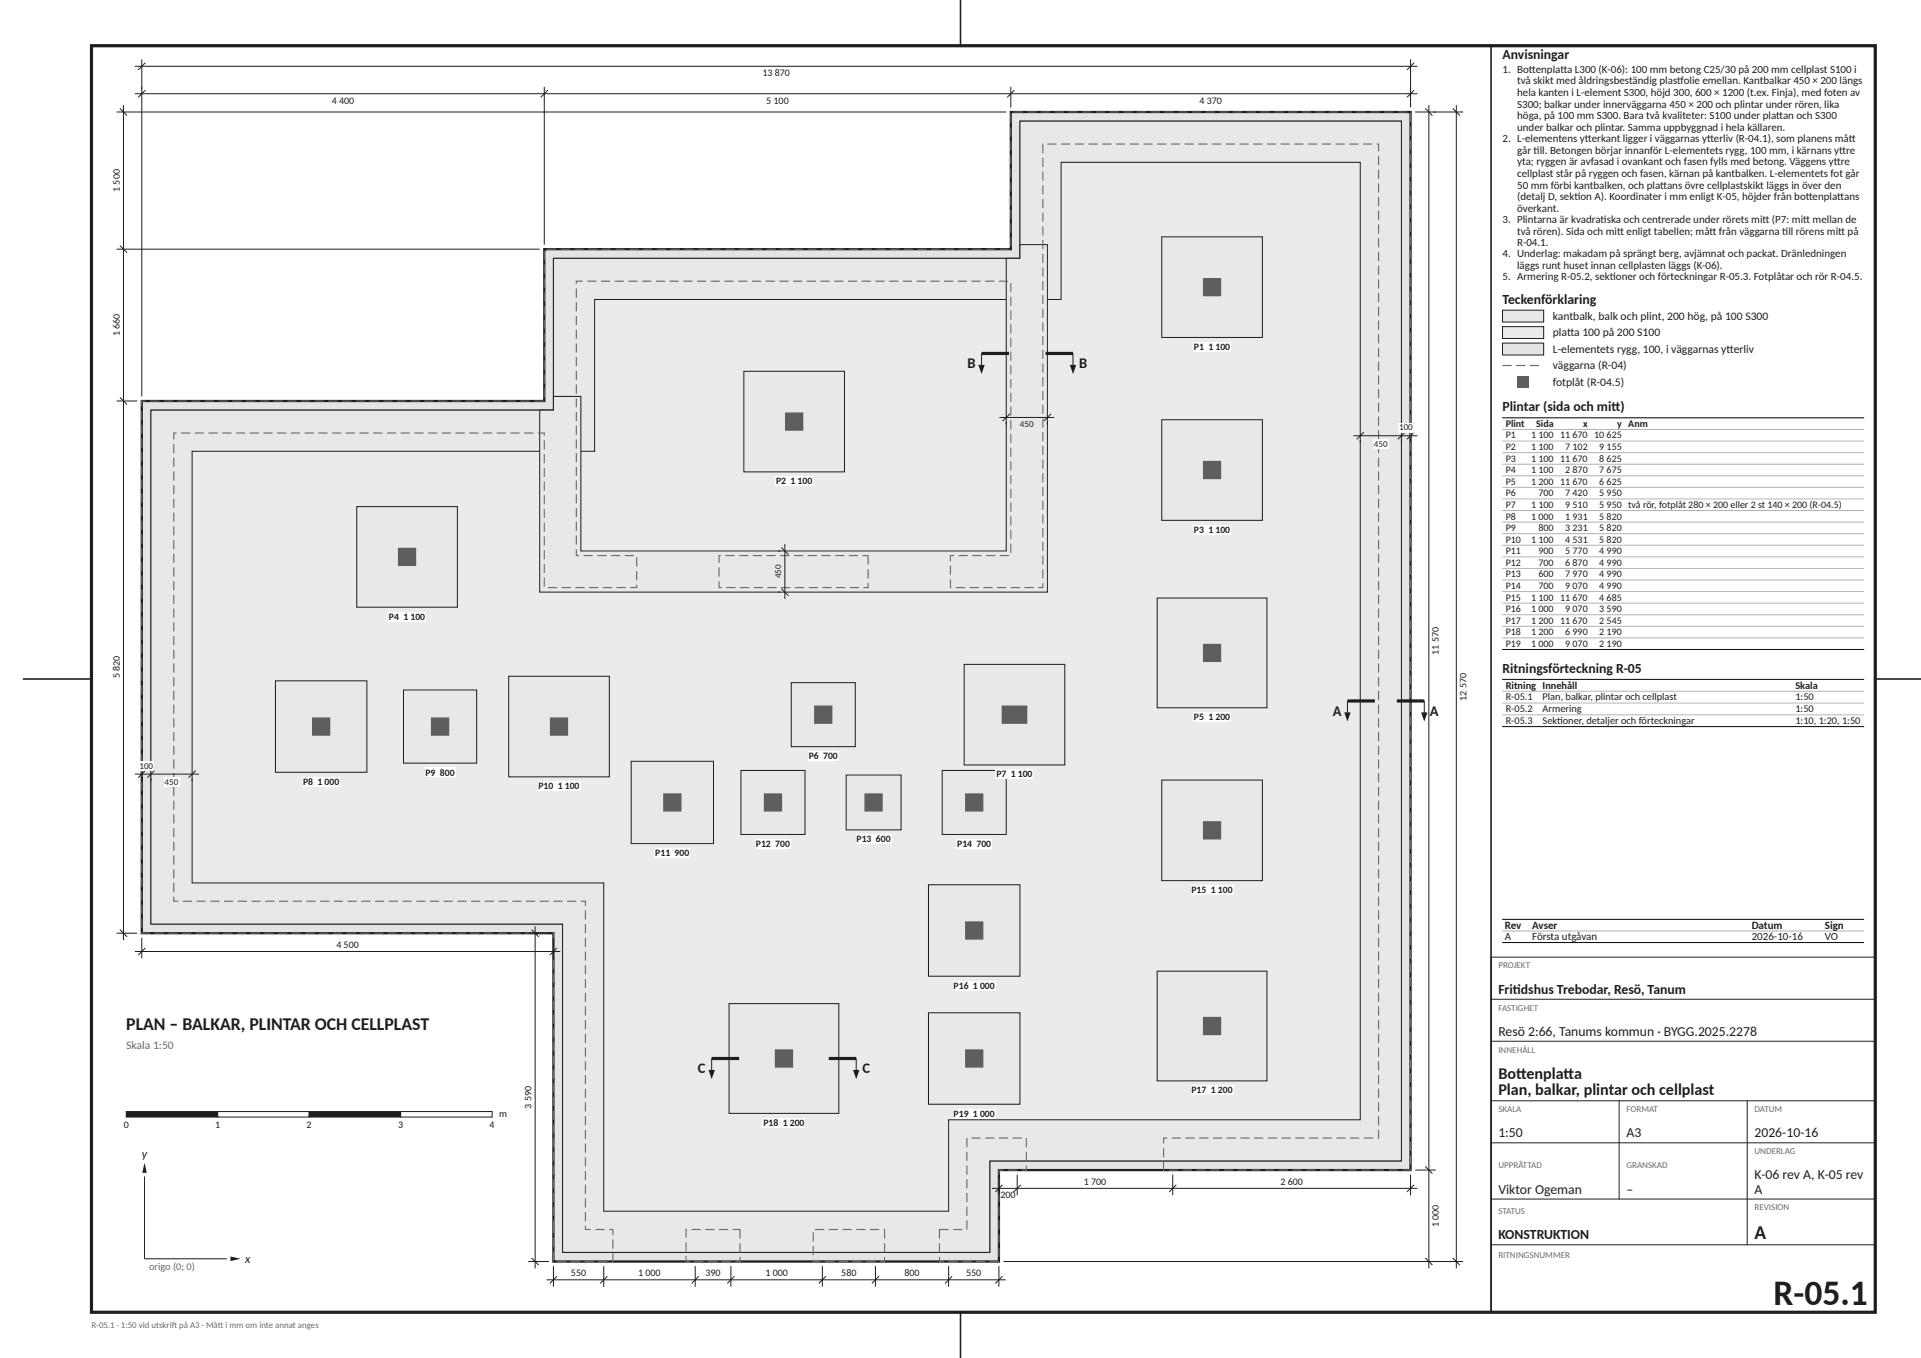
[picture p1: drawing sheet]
<svg xmlns="http://www.w3.org/2000/svg" width="420mm" height="297mm" viewBox="0 0 420 297" stroke-linecap="round" stroke-linejoin="round" font-family="sans-serif">
<defs><g id="words">
<text font-size="7.8" fill="#1e1e1e" x="387.8" y="285.4">R-05.1</text>
<text font-size="4.2" fill="#1e1e1e" x="383.6" y="271">A</text>
<text font-size="3.9" fill="#1e1e1e" x="27.6" y="225.3">PLAN – BALKAR, PLINTAR OCH CELLPLAST</text>
<g font-size="3.5" fill="#1e1e1e">
<text x="327.6" y="236.1">Bot</text>
<text x="327.6" y="239.6">Plan, balkar, plintar och cellplast</text>
<text x="331.5" y="236.1">tenplat</text>
<text x="341.9" y="236.1">ta</text>
</g>
<g font-size="3.2" fill="#1e1e1e">
<text x="211.5" y="80.5">B</text>
<text x="235.9" y="80.5">B</text>
<text x="291.4" y="156.5">A</text>
<text x="312.6" y="156.5">A</text>
<text x="152.6" y="234.7">C</text>
<text x="188.6" y="234.7">C</text>
</g>
<g font-size="3" fill="#1e1e1e">
<text x="328.5" y="12.9">Anvisningar</text>
<text x="328.5" y="66.4">Teckenförklaring</text>
<text x="328.5" y="90">Plintar (sida och mit</text>
<text x="352.3" y="90">t)</text>
<text x="328.5" y="147.2">Ritningsförteckning R-⁠05</text>
<text x="327.6" y="217.3">Frit</text>
<text x="330.8" y="217.3">idshus Trebodar, Resö, Tanum</text>
<text x="327.6" y="226.5">Resö 2:66, Tanums kommun · BYGG.2025.2278</text>
<text x="327.6" y="248.7">1:50</text>
<text x="355.6" y="248.7">A3</text>
<text x="383.6" y="248.7">2026-10-16</text>
<text x="383.6" y="257.9">K-06 rev A, K-05 rev</text>
<text x="327.6" y="261">Viktor Ogeman</text>
<text x="355.6" y="261">–</text>
<text x="383.6" y="261">A</text>
<text x="327.6" y="271">KONSTRUKTION</text>
</g>
<g font-size="2.6" fill="#1e1e1e">
<text x="31" y="253.3">y</text>
<text x="53.6" y="276.1">x</text>
</g>
<g font-size="2.5" fill="#1e1e1e">
<text x="339.5" y="70">kantbalk, balk och plint, 200 hög, på 100 S300</text>
<text x="339.5" y="73.6">plat</text>
<text x="339.5" y="77.2">L-⁠elementets rygg, 100, i väggarnas yt</text>
<text x="342.6" y="73.6">ta 100 på 200 S100</text>
<text x="377.5" y="77.2">terliv</text>
<text x="339.5" y="80.8">väggarna (R-⁠04)</text>
<text x="339.5" y="84.4">fotplåt (R-⁠04.5)</text>
</g>
<text font-size="2.5" fill="#6b6b6b" x="27.6" y="229.5">Skala 1:50</text>
<g font-size="2.4" fill="#1e1e1e">
<text x="328.5" y="15.9">1. Bot</text>
<text x="334.3" y="15.9">tenplat</text>
<text x="341.1" y="15.9">ta L300 (K-⁠06): 100 mm betong C25/⁠30 på 200 mm cellplast S100 i</text>
<text x="331.7" y="18.4">två skikt med åldringsbeständig plast</text>
<text x="331.7" y="21">hela kanten i L-⁠element S300, höjd 300, 600 × 1200 (t.ex. Finja), med foten av</text>
<text x="331.7" y="23.5">S300; balkar under innerväggarna 450 × 200 och plintar under rören, lika</text>
<text x="366.7" y="18.4">folie emellan. Kantbalkar 450 × 200 längs</text>
<text x="331.7" y="26.1">höga, på 100 mm S300. Bara två kvaliteter: S100 under plat</text>
<text x="331.7" y="28.6">under balkar och plintar. Samma uppbyggnad i hela källaren.</text>
<text x="388.3" y="26.1">tan och S300</text>
<text x="328.5" y="31.1">2. L-⁠elementens yt</text>
<text x="331.7" y="33.6">går t</text>
<text x="335.3" y="33.6">ill. Betongen börjar innanför L-⁠elementets rygg, 100 mm, i kärnans yt</text>
<text x="346.5" y="31.1">terkant ligger i väggarnas yt</text>
<text x="373.2" y="31.1">terliv (R-⁠04.1), som planens måt</text>
<text x="402.1" y="33.6">tre</text>
<text x="404.2" y="31.1">t</text>
<text x="331.7" y="36.1">yta; ryggen är avfasad i ovankant och fasen fylls med betong. Väggens yt</text>
<text x="331.7" y="38.7">cellplast står på ryggen och fasen, kärnan på kantbalken. L-⁠elementets fot går</text>
<text x="331.7" y="41.2">50 mm förbi kantbalken, och plat</text>
<text x="363" y="41.2">tans övre cellplastskikt läggs in över den</text>
<text x="400.9" y="36.1">tre</text>
<text x="331.7" y="43.8">(detalj D, sekt</text>
<text x="331.7" y="46.3">överkant.</text>
<text x="344.2" y="43.8">ion A). Koordinater i mm enligt K-⁠05, höjder från bot</text>
<text x="394.8" y="43.8">tenplat</text>
<text x="401.7" y="43.8">tans</text>
<text x="328.5" y="48.8">3. Plintarna är kvadrat</text>
<text x="331.7" y="51.3">två rören). Sida och mit</text>
<text x="331.7" y="53.9">R-⁠04.1.</text>
<text x="350" y="48.8">iska och centrerade under rörets mit</text>
<text x="353.6" y="51.3">t enligt tabellen; måt</text>
<text x="373.8" y="51.3">t från väggarna t</text>
<text x="385.4" y="48.8">t (P7: mit</text>
<text x="389.7" y="51.3">ill rörens mit</text>
<text x="394.2" y="48.8">t mellan de</text>
<text x="401.9" y="51.3">t på</text>
<text x="328.5" y="56.3">4. Underlag: makadam på sprängt berg, avjämnat och packat. Dränledningen</text>
<text x="331.7" y="58.9">läggs runt huset innan cellplasten läggs (K-⁠06).</text>
<text x="328.5" y="61.3">5. Armering R-⁠05.2, sekt</text>
<text x="352" y="61.3">ioner och förteckningar R-⁠05.3. Fotplåtar och rör R-⁠04.5.</text>
<text x="329" y="203.1">Rev</text>
<text x="335" y="203.1">Avser</text>
<text x="383" y="203.1">Datum</text>
<text x="399" y="203.1">Sign</text>
<text x="329" y="205.6">A</text>
<text x="335" y="205.6">Första utgåvan</text>
<text x="383" y="205.6">2026-10-16</text>
<text x="399" y="205.6">VO</text>
</g>
<g font-size="2.3" fill="#1e1e1e">
<text x="329.2" y="150.6">Ritning Innehåll</text>
<text x="329.2" y="153.2">R-⁠05.1</text>
<text x="329.2" y="155.8">R-⁠05.2</text>
<text x="337.3" y="153.2">Plan, balkar, plintar och cellplast</text>
<text x="337.3" y="155.8">Armering</text>
<text x="392.5" y="150.6">Skala</text>
<text x="392.5" y="153.2">1:50</text>
<text x="392.5" y="155.8">1:50</text>
<text x="329.2" y="158.3">R-⁠05.3</text>
<text x="337.3" y="158.3">Sekt</text>
<text x="340.4" y="158.3">ioner, detaljer och förteckningar</text>
<text x="392.5" y="158.3">1:10, 1:20, 1:50</text>
</g>
<text font-size="2.3" fill="#6b6b6b" x="32.6" y="277.7">origo (0; 0)</text>
<g font-size="2.2" fill="#1e1e1e">
<text x="166.7" y="16.7">13 870</text>
<text x="72.5" y="22.7">4 400</text>
<text x="167.5" y="22.7">5 100</text>
<text x="262.2" y="22.7">4 370</text>
<text x="26.2" y="42" transform="rotate(-90 26.2 42)">1 500</text>
<text x="26.2" y="73.6" transform="rotate(-90 26.2 73.6)">1 660</text>
<text x="329.2" y="93.4">Plint</text>
<text x="329.2" y="95.9">P1</text>
<text x="334.8" y="95.9">1 100</text>
<text x="335.9" y="93.4">Sida</text>
<text x="341.1" y="95.9">11 670</text>
<text x="346.1" y="93.4">x</text>
<text x="348.6" y="95.9">10 625</text>
<text x="353.6" y="93.4">y Anm</text>
<text x="329.2" y="98.4">P2</text>
<text x="329.2" y="101">P3</text>
<text x="334.8" y="98.4">1 100</text>
<text x="334.8" y="101">1 100</text>
<text x="341.1" y="101">11 670</text>
<text x="342.2" y="98.4">7 102</text>
<text x="349.7" y="98.4">9 155</text>
<text x="349.7" y="101">8 625</text>
<text x="329.2" y="103.5">P4</text>
<text x="329.2" y="106">P5</text>
<text x="334.8" y="103.5">1 100</text>
<text x="334.8" y="106">1 200</text>
<text x="341.1" y="106">11 670</text>
<text x="342.2" y="103.5">2 870</text>
<text x="349.7" y="103.5">7 675</text>
<text x="349.7" y="106">6 625</text>
<text x="329.2" y="108.6">P6</text>
<text x="329.2" y="111.1">P7</text>
<text x="329.2" y="113.6">P8</text>
<text x="334.8" y="111.1">1 100</text>
<text x="334.8" y="113.6">1 000</text>
<text x="336.4" y="108.6">700</text>
<text x="342.2" y="108.6">7 420</text>
<text x="342.2" y="111.1">9 510</text>
<text x="342.2" y="113.6">1 931</text>
<text x="349.7" y="108.6">5 950</text>
<text x="349.7" y="111.1">5 950 två rör, fotplåt 280 × 200 eller 2 st 140 × 200 (R-⁠04.5)</text>
<text x="349.7" y="113.6">5 820</text>
<text x="329.2" y="116.2">P9</text>
<text x="329.2" y="118.7">P10</text>
<text x="334.8" y="118.7">1 100</text>
<text x="336.4" y="116.2">800</text>
<text x="342.2" y="116.2">3 231</text>
<text x="342.2" y="118.7">4 531</text>
<text x="349.7" y="116.2">5 820</text>
<text x="349.7" y="118.7">5 820</text>
<text x="329.2" y="121.2">P11</text>
<text x="329.2" y="123.8">P12</text>
<text x="336.4" y="121.2">900</text>
<text x="336.4" y="123.8">700</text>
<text x="342.2" y="121.2">5 770</text>
<text x="342.2" y="123.8">6 870</text>
<text x="349.7" y="121.2">4 990</text>
<text x="349.7" y="123.8">4 990</text>
<text x="329.2" y="126.3">P13</text>
<text x="329.2" y="128.8">P14</text>
<text x="329.2" y="131.3">P15</text>
<text x="334.8" y="131.3">1 100</text>
<text x="336.4" y="126.3">600</text>
<text x="336.4" y="128.8">700</text>
<text x="341.1" y="131.3">11 670</text>
<text x="342.2" y="126.3">7 970</text>
<text x="342.2" y="128.8">9 070</text>
<text x="349.7" y="126.3">4 990</text>
<text x="349.7" y="128.8">4 990</text>
<text x="349.7" y="131.3">4 685</text>
<text x="329.2" y="133.9">P16</text>
<text x="329.2" y="136.4">P17</text>
<text x="334.8" y="133.9">1 000</text>
<text x="334.8" y="136.4">1 200</text>
<text x="341.1" y="136.4">11 670</text>
<text x="342.2" y="133.9">9 070</text>
<text x="349.7" y="133.9">3 590</text>
<text x="349.7" y="136.4">2 545</text>
<text x="314.6" y="143.2" transform="rotate(-90 314.6 143.2)">11 570</text>
<text x="329.2" y="138.9">P18</text>
<text x="329.2" y="141.5">P19</text>
<text x="334.8" y="138.9">1 200</text>
<text x="334.8" y="141.5">1 000</text>
<text x="342.2" y="138.9">6 990</text>
<text x="342.2" y="141.5">9 070</text>
<text x="349.7" y="138.9">2 190</text>
<text x="349.7" y="141.5">2 190</text>
<text x="26.2" y="148.4" transform="rotate(-90 26.2 148.4)">5 820</text>
<text x="320.6" y="153.2" transform="rotate(-90 320.6 153.2)">12 570</text>
<text x="73.5" y="207.3">4 500</text>
<text x="109.1" y="244.4">m</text>
<text x="116.2" y="242.5" transform="rotate(-90 116.2 242.5)">3 590</text>
<text x="27" y="246.7">0</text>
<text x="47" y="246.7">1</text>
<text x="67" y="246.7">2</text>
<text x="87" y="246.7">3</text>
<text x="107" y="246.7">4</text>
<text x="218.7" y="262.1">200</text>
<text x="236.9" y="259.1">1 700</text>
<text x="279.9" y="259.1">2 600</text>
<text x="314.6" y="268.4" transform="rotate(-90 314.6 268.4)">1 000</text>
<text x="124.8" y="279.1">550</text>
<text x="139.5" y="279.1">1 000</text>
<text x="154.2" y="279.1">390</text>
<text x="167.3" y="279.1">1 000</text>
<text x="183.9" y="279.1">580</text>
<text x="197.7" y="279.1">800</text>
<text x="211.2" y="279.1">550</text>
</g>
<g font-size="2.1" fill="#1e1e1e">
<text x="261" y="76.5">P1 1 100</text>
<text x="169.7" y="105.9">P2 1 100</text>
<text x="261" y="116.5">P3 1 100</text>
<text x="85" y="135.5">P4 1 100</text>
<text x="261" y="157.5">P5 1 200</text>
<text x="176.8" y="166">P6 700</text>
<text x="66.3" y="171.6">P8 1 000</text>
<text x="93" y="169.6">P9 800</text>
<text x="117.7" y="172.6">P10 1 100</text>
<text x="217.8" y="170">P7 1 100</text>
<text x="165.3" y="185.2">P12 700</text>
<text x="187.3" y="184.2">P13 600</text>
<text x="209.3" y="185.2">P14 700</text>
<text x="143.3" y="187.2">P11 900</text>
<text x="260.5" y="195.3">P15 1 100</text>
<text x="208.5" y="216.2">P16 1 000</text>
<text x="260.5" y="239.1">P17 1 200</text>
<text x="208.5" y="244.2">P19 1 000</text>
<text x="166.9" y="246.2">P18 1 200</text>
</g>
<g font-size="2" fill="#1e1e1e">
<text x="223" y="93.4">450</text>
<text x="305.9" y="94.1">100</text>
<text x="300.4" y="97.7">450</text>
<text x="170.8" y="126.5" transform="rotate(-90 170.8 126.5)">450</text>
<text x="30.5" y="168.1">100</text>
<text x="36" y="171.7">450</text>
</g>
<g font-size="2" fill="#6b6b6b">
<text x="327.6" y="211.8">PROJEKT</text>
<text x="327.6" y="221">FASTIGHET</text>
<text x="327.6" y="230.2">INNEHÅLL</text>
<text x="327.6" y="243.2">SKALA</text>
<text x="355.6" y="243.2">FORMAT</text>
<text x="383.6" y="243.2">DATUM</text>
<text x="327.6" y="255.5">UPPRÄTTAD</text>
<text x="355.6" y="255.5">GRANSKAD</text>
<text x="383.6" y="252.4">UNDERLAG</text>
<text x="327.6" y="265.5">STATUS</text>
<text x="383.6" y="264.7">REVISION</text>
<text x="327.6" y="275.1">RITNINGSNUMMER</text>
</g>
<g font-size="1.9" fill="#6b6b6b">
<text x="20" y="290.4">R-05.1 · 1:50 vid utskrif</text>
<text x="37.6" y="290.4">t på A3 · Måt</text>
<text x="47.6" y="290.4">t i mm om inte annat anges</text>
</g>
</g></defs>
<path d="M20 10h390v277h-390z" fill="none" stroke="#1e1e1e" stroke-width=".7" stroke-linecap="butt"/>
<path d="M210 0v10M326 10v277M5 148.5h15M410 148.5h10M210 287v10" fill="none" stroke="#1e1e1e" stroke-width=".35"/>
<path d="M31 87.7h88v-33.2h102v-30h87.4v231.4h-90v20h-97.4v-71.8h-90z" fill="#dde6f0" stroke="#1e1e1e" stroke-width=".5"/>
<path d="M33 89.7h88v-33.2h102v-30h83.4v227.4h-90v20h-93.4v-71.8h-90z" fill="#ecebe7" stroke="#1e1e1e" stroke-width=".22"/>
<path d="M33 89.7h88v-33.2h102v-30h83.4v227.4h-90v20h-93.4v-71.8h-90z" fill="#f6e3df" stroke="#1e1e1e" stroke-width=".22"/>
<path d="M42 98.7h88v-33.2h102v-30h65.4v209.4h-90v20h-75.4v-71.8h-90z" fill="#ecebe7" stroke="#1e1e1e" stroke-width=".22"/>
<g fill="#f6e3df" stroke="#1e1e1e" stroke-width=".22">
<path d="M121 86.7h6v33.8h93v-64h3v-3h6v76h-111v-39.8h3z"/>
<path d="M254 51.8h22v22h-22z"/>
<path d="M162.6 81.2h22v22h-22z"/>
<path d="M254 91.8h22v22h-22z"/>
<path d="M78 110.8h22v22h-22z"/>
<path d="M253 130.8h24v24h-24z"/>
<path d="M173 149.3h14v14h-14z"/>
<path d="M210.8 145.3h22v22h-22z"/>
<path d="M60.2 148.9h20v20h-20z"/>
<path d="M88.2 150.9h16v16h-16z"/>
<path d="M111.2 147.9h22v22h-22z"/>
<path d="M138 166.5h18v18h-18z"/>
<path d="M162 168.5h14v14h-14z"/>
<path d="M185 169.5h12v12h-12z"/>
<path d="M206 168.5h14v14h-14z"/>
<path d="M254 170.6h22v22h-22z"/>
<path d="M203 193.5h20v20h-20z"/>
<path d="M253 212.4h24v24h-24z"/>
<path d="M159.4 219.5h24v24h-24z"/>
<path d="M203 221.5h20v20h-20z"/>
</g>
<path d="M189.8 121.5v7h-32.6v-7h32.6M121 268.9v-64.8h-90v-116.4h88v-33.2h102v-30h87.4v231.4h-54v-7h47v-217.4h-73.4v97h-20.2v-7h13.2v-60h-95v60h13.2v7h-20.2v-33.8h-81v102.4h90v71.8h6v7h-13v-7M161.8 268.9v7h-11.8v-7h11.8M193.4 268.9v7h-15.6v-7h15.6M205.4 268.9h6v-20h13v7h-6v20h-13v-7" fill="none" stroke="#6b6b6b" stroke-width=".25" stroke-dasharray="2 1" stroke-linecap="butt"/>
<path d="M263 60.8h4v4h-4z" fill="#5a5f66"/>
<path d="M260.9 74.8h8.2v2.1h-8.2z" fill="#fff"/>
<path d="M171.6 90.2h4v4h-4z" fill="#5a5f66"/>
<path d="M169.5 104.2h8.3v2.1h-8.3z" fill="#fff"/>
<path d="M263 100.8h4v4h-4z" fill="#5a5f66"/>
<path d="M260.9 114.8h8.2v2.1h-8.2z" fill="#fff"/>
<path d="M87 119.8h4v4h-4z" fill="#5a5f66"/>
<path d="M84.9 133.8h8.2v2.1h-8.2z" fill="#fff"/>
<path d="M263 140.8h4v4h-4z" fill="#5a5f66"/>
<path d="M260.9 155.8h8.2v2.1h-8.2z" fill="#fff"/>
<path d="M178 154.3h4v4h-4z" fill="#5a5f66"/>
<path d="M176.6 164.3h6.8v2.1h-6.8z" fill="#fff"/>
<path d="M219 154.3h5.6v4h-5.6z" fill="#5a5f66"/>
<path d="M217.7 168.3h8.2v2.1h-8.2z" fill="#fff"/>
<path d="M68.2 156.9h4v4h-4z" fill="#5a5f66"/>
<path d="M66.1 169.9h8.3v2.1h-8.3z" fill="#fff"/>
<path d="M94.2 156.9h4v4h-4z" fill="#5a5f66"/>
<path d="M92.9 167.9h6.7v2.1h-6.7z" fill="#fff"/>
<path d="M120.2 156.9h4v4h-4z" fill="#5a5f66"/>
<path d="M117.5 170.9h9.4v2.1h-9.4z" fill="#fff"/>
<path d="M145 173.5h4v4h-4z" fill="#5a5f66"/>
<path d="M143.1 185.5h7.8v2.1h-7.8z" fill="#fff"/>
<path d="M167 173.5h4v4h-4z" fill="#5a5f66"/>
<path d="M165.1 183.5h7.8v2.1h-7.8z" fill="#fff"/>
<path d="M189 173.5h4v4h-4z" fill="#5a5f66"/>
<path d="M187.1 182.5h7.8v2.1h-7.8z" fill="#fff"/>
<path d="M211 173.5h4v4h-4z" fill="#5a5f66"/>
<path d="M209.1 183.5h7.8v2.1h-7.8z" fill="#fff"/>
<path d="M263 179.6h4v4h-4z" fill="#5a5f66"/>
<path d="M260.3 193.6h9.4v2.1h-9.4z" fill="#fff"/>
<path d="M211 201.5h4v4h-4z" fill="#5a5f66"/>
<path d="M208.3 214.5h9.4v2.1h-9.4z" fill="#fff"/>
<path d="M263 222.4h4v4h-4z" fill="#5a5f66"/>
<path d="M260.3 237.4h9.4v2.1h-9.4z" fill="#fff"/>
<path d="M169.4 229.5h4v4h-4z" fill="#5a5f66"/>
<path d="M166.7 244.5h9.4v2.1h-9.4z" fill="#fff"/>
<path d="M211 229.5h4v4h-4z" fill="#5a5f66"/>
<path d="M208.3 242.5h9.4v2.1h-9.4z" fill="#fff"/>
<g fill="none" stroke="#1e1e1e" stroke-width=".22">
<path d="M29.5 14.5h280.4M31 13v73.7M31.8 19.7l-1.6 1.6M31.8 13.7l-1.6 1.6M119 19v34.5M119.8 19.7l-1.6 1.6M221 19v4.5M221.8 19.7l-1.6 1.6M308.4 13v10.5M309.2 19.7l-1.6 1.6M309.2 13.7l-1.6 1.6M25.5 24.5h194.5"/>
<path d="M26.2 23.7l1.6 1.6M27 23v182.6M29.5 20.5h280.4M309.4 24.5h10.5M311.6 23.7l1.6 1.6M312.4 23v254.4M317.6 23.7l1.6 1.6M318.4 23v254.4M25.5 54.5h92.5M26.2 53.7l1.6 1.6M25.5 87.7h4.5M26.2 86.9l1.6 1.6"/>
<path d="M29.5 169.3h14M31 170.3v.5M31.8 168.5l-1.6 1.6M33 170.3v.5M33.8 168.5l-1.6 1.6M42 170.3v.5M42.8 168.5l-1.6 1.6M25.5 204.1h4.5M26.2 203.3l1.6 1.6M29.5 208.1h93M31 205.1v4.5M31.8 207.3l-1.6 1.6"/>
<path d="M115.5 204.1h4.5M116.2 203.3l1.6 1.6M117 202.6v74.8M121 205.1v4.5M121.8 207.3l-1.6 1.6M216.9 259.9h93M218.4 256.9v4.5M219.2 259.1l-1.6 1.6M222.4 256.9v4.5M223.2 259.1l-1.6 1.6M256.4 256.9v4.5M257.2 259.1l-1.6 1.6"/>
<path d="M308.4 256.9v4.5M309.2 259.1l-1.6 1.6M309.4 255.9h4.5M311.6 255.1l1.6 1.6M115.5 275.9h4.5M116.2 275.1l1.6 1.6M119.5 279.9h100.4M121 276.9v4.5M121.8 279.1l-1.6 1.6M132 276.9v4.5M132.8 279.1l-1.6 1.6M152 276.9v4.5"/>
<path d="M152.8 279.1l-1.6 1.6M159.8 276.9v4.5M160.6 279.1l-1.6 1.6M179.8 276.9v4.5M180.6 279.1l-1.6 1.6M191.4 276.9v4.5M192.2 279.1l-1.6 1.6M207.4 276.9v4.5M208.2 279.1l-1.6 1.6M218.4 276.9v4.5M219.2 279.1l-1.6 1.6M219.4 275.9h100.5"/>
<path d="M311.6 275.1l1.6 1.6M317.6 275.1l1.6 1.6"/>
</g>
<g fill="#fff">
<path d="M30.3 166.5h3.4v2h-3.4z"/>
<path d="M35.8 170.1h3.4v2h-3.4z"/>
</g>
<path d="M295.9 95.3h14M297.4 96.3v.5M298.2 94.5l-1.6 1.6M306.4 96.3v.5M307.2 94.5l-1.6 1.6M308.4 96.3v.5M309.2 94.5l-1.6 1.6" fill="none" stroke="#1e1e1e" stroke-width=".22"/>
<g fill="#fff">
<path d="M300.2 96.1h3.4v2h-3.4z"/>
<path d="M305.7 92.5h3.4v2h-3.4z"/>
</g>
<path d="M218.5 91.3h12M220 92.3v.5M220.8 90.5l-1.6 1.6M229 92.3v.5M229.8 90.5l-1.6 1.6M170.8 119.7l1.6 1.6M171.6 119v12M170.1 129.5h.5M170.1 120.5h.5M170.8 128.7l1.6 1.6M294.6 153.3v2.7" fill="none" stroke="#1e1e1e" stroke-width=".22"/>
<path d="M294.6 153.3h6" fill="none" stroke="#1e1e1e" stroke-width=".7" stroke-linecap="butt"/>
<path d="M293.9 155.8h1.4l-.7 2z" fill="#1e1e1e"/>
<path d="M305.4 153.3h6" fill="none" stroke="#1e1e1e" stroke-width=".7" stroke-linecap="butt"/>
<path d="M311.4 153.3v2.7" fill="none" stroke="#1e1e1e" stroke-width=".22"/>
<path d="M310.7 155.8h1.4l-.7 2z" fill="#1e1e1e"/>
<path d="M214.6 77.3h6" fill="none" stroke="#1e1e1e" stroke-width=".7" stroke-linecap="butt"/>
<path d="M214.6 77.3v2.7" fill="none" stroke="#1e1e1e" stroke-width=".22"/>
<path d="M213.9 79.8h1.4l-.7 2z" fill="#1e1e1e"/>
<path d="M228.6 77.3h6" fill="none" stroke="#1e1e1e" stroke-width=".7" stroke-linecap="butt"/>
<path d="M234.6 77.3v2.7" fill="none" stroke="#1e1e1e" stroke-width=".22"/>
<path d="M233.9 79.8h1.4l-.7 2z" fill="#1e1e1e"/>
<path d="M155.6 231.5h6" fill="none" stroke="#1e1e1e" stroke-width=".7" stroke-linecap="butt"/>
<path d="M155.6 231.5v2.7" fill="none" stroke="#1e1e1e" stroke-width=".22"/>
<path d="M154.9 234h1.4l-.7 2z" fill="#1e1e1e"/>
<path d="M181.2 231.5h6" fill="none" stroke="#1e1e1e" stroke-width=".7" stroke-linecap="butt"/>
<path d="M187.2 231.5v2.7" fill="none" stroke="#1e1e1e" stroke-width=".22"/>
<path d="M186.5 234h1.4l-.7 2z" fill="#1e1e1e"/>
<path d="M31.6 275.3h18" fill="none" stroke="#1e1e1e" stroke-width=".22"/>
<path d="M50.4 274.8l2.2 .5-2.2 .5z" fill="#1e1e1e"/>
<path d="M31.6 257.3v18" fill="none" stroke="#1e1e1e" stroke-width=".22"/>
<path d="M31.6 254.3l.5 2.2h-1z" fill="#1e1e1e"/>
<path d="M27.6 243.1h20v1.2h-20z" fill="#1e1e1e" stroke="#1e1e1e" stroke-width=".22"/>
<path d="M47.6 243.1h20v1.2h-20z" fill="#fff" stroke="#1e1e1e" stroke-width=".22"/>
<path d="M67.6 243.1h20v1.2h-20z" fill="#1e1e1e" stroke="#1e1e1e" stroke-width=".22"/>
<path d="M87.6 243.1h20v1.2h-20z" fill="#fff" stroke="#1e1e1e" stroke-width=".22"/>
<path d="M328.5 67.8h9v2.6h-9z" fill="#f6e3df" stroke="#1e1e1e" stroke-width=".22"/>
<path d="M328.5 71.4h9v2.6h-9z" fill="#ecebe7" stroke="#1e1e1e" stroke-width=".22"/>
<path d="M328.5 75h9v2.6h-9z" fill="#dde6f0" stroke="#1e1e1e" stroke-width=".22"/>
<path d="M328.5 79.9h9" fill="none" stroke="#6b6b6b" stroke-width=".25" stroke-dasharray="2 1" stroke-linecap="butt"/>
<path d="M331.7 82.2h2.6v2.6h-2.6z" fill="#5a5f66"/>
<g fill="none" stroke="#b4b4b4" stroke-width=".22">
<path d="M328.5 93.9h79M328.5 96.5h79M328.5 99h79M328.5 101.5h79M328.5 104.1h79M328.5 106.6h79M328.5 109.1h79M328.5 111.7h79M328.5 114.2h79M328.5 116.7h79M328.5 119.3h79M328.5 121.8h79"/>
<path d="M328.5 124.3h79M328.5 126.8h79M328.5 129.4h79M328.5 131.9h79M328.5 134.4h79M328.5 137h79M328.5 139.5h79M328.5 151.2h79M328.5 153.8h79M328.5 156.3h79M328.5 203.6h79"/>
</g>
<path d="M328.4 91.4h79.2M328.4 142h79.2M328.4 148.6h79.2M328.4 158.9h79.2M328.4 201.1h79.2M328.4 206.1h79.2" fill="none" stroke="#000" stroke-width=".22"/>
<path d="M325.9 209.3h84.2M325.9 218.5h84.2M326 209.3v77.8M410 209.3v77.8M325.9 227.7h84.2M325.9 240.8h84.2M325.9 249.9h84.2M354 240.7v21.6M382 240.7v31.6M325.9 262.2h84.2M325.9 272.2h84.2M325.9 287h84.2" fill="none" stroke="#1e1e1e" stroke-width=".22"/>
<use href="#words"/>
</svg>
